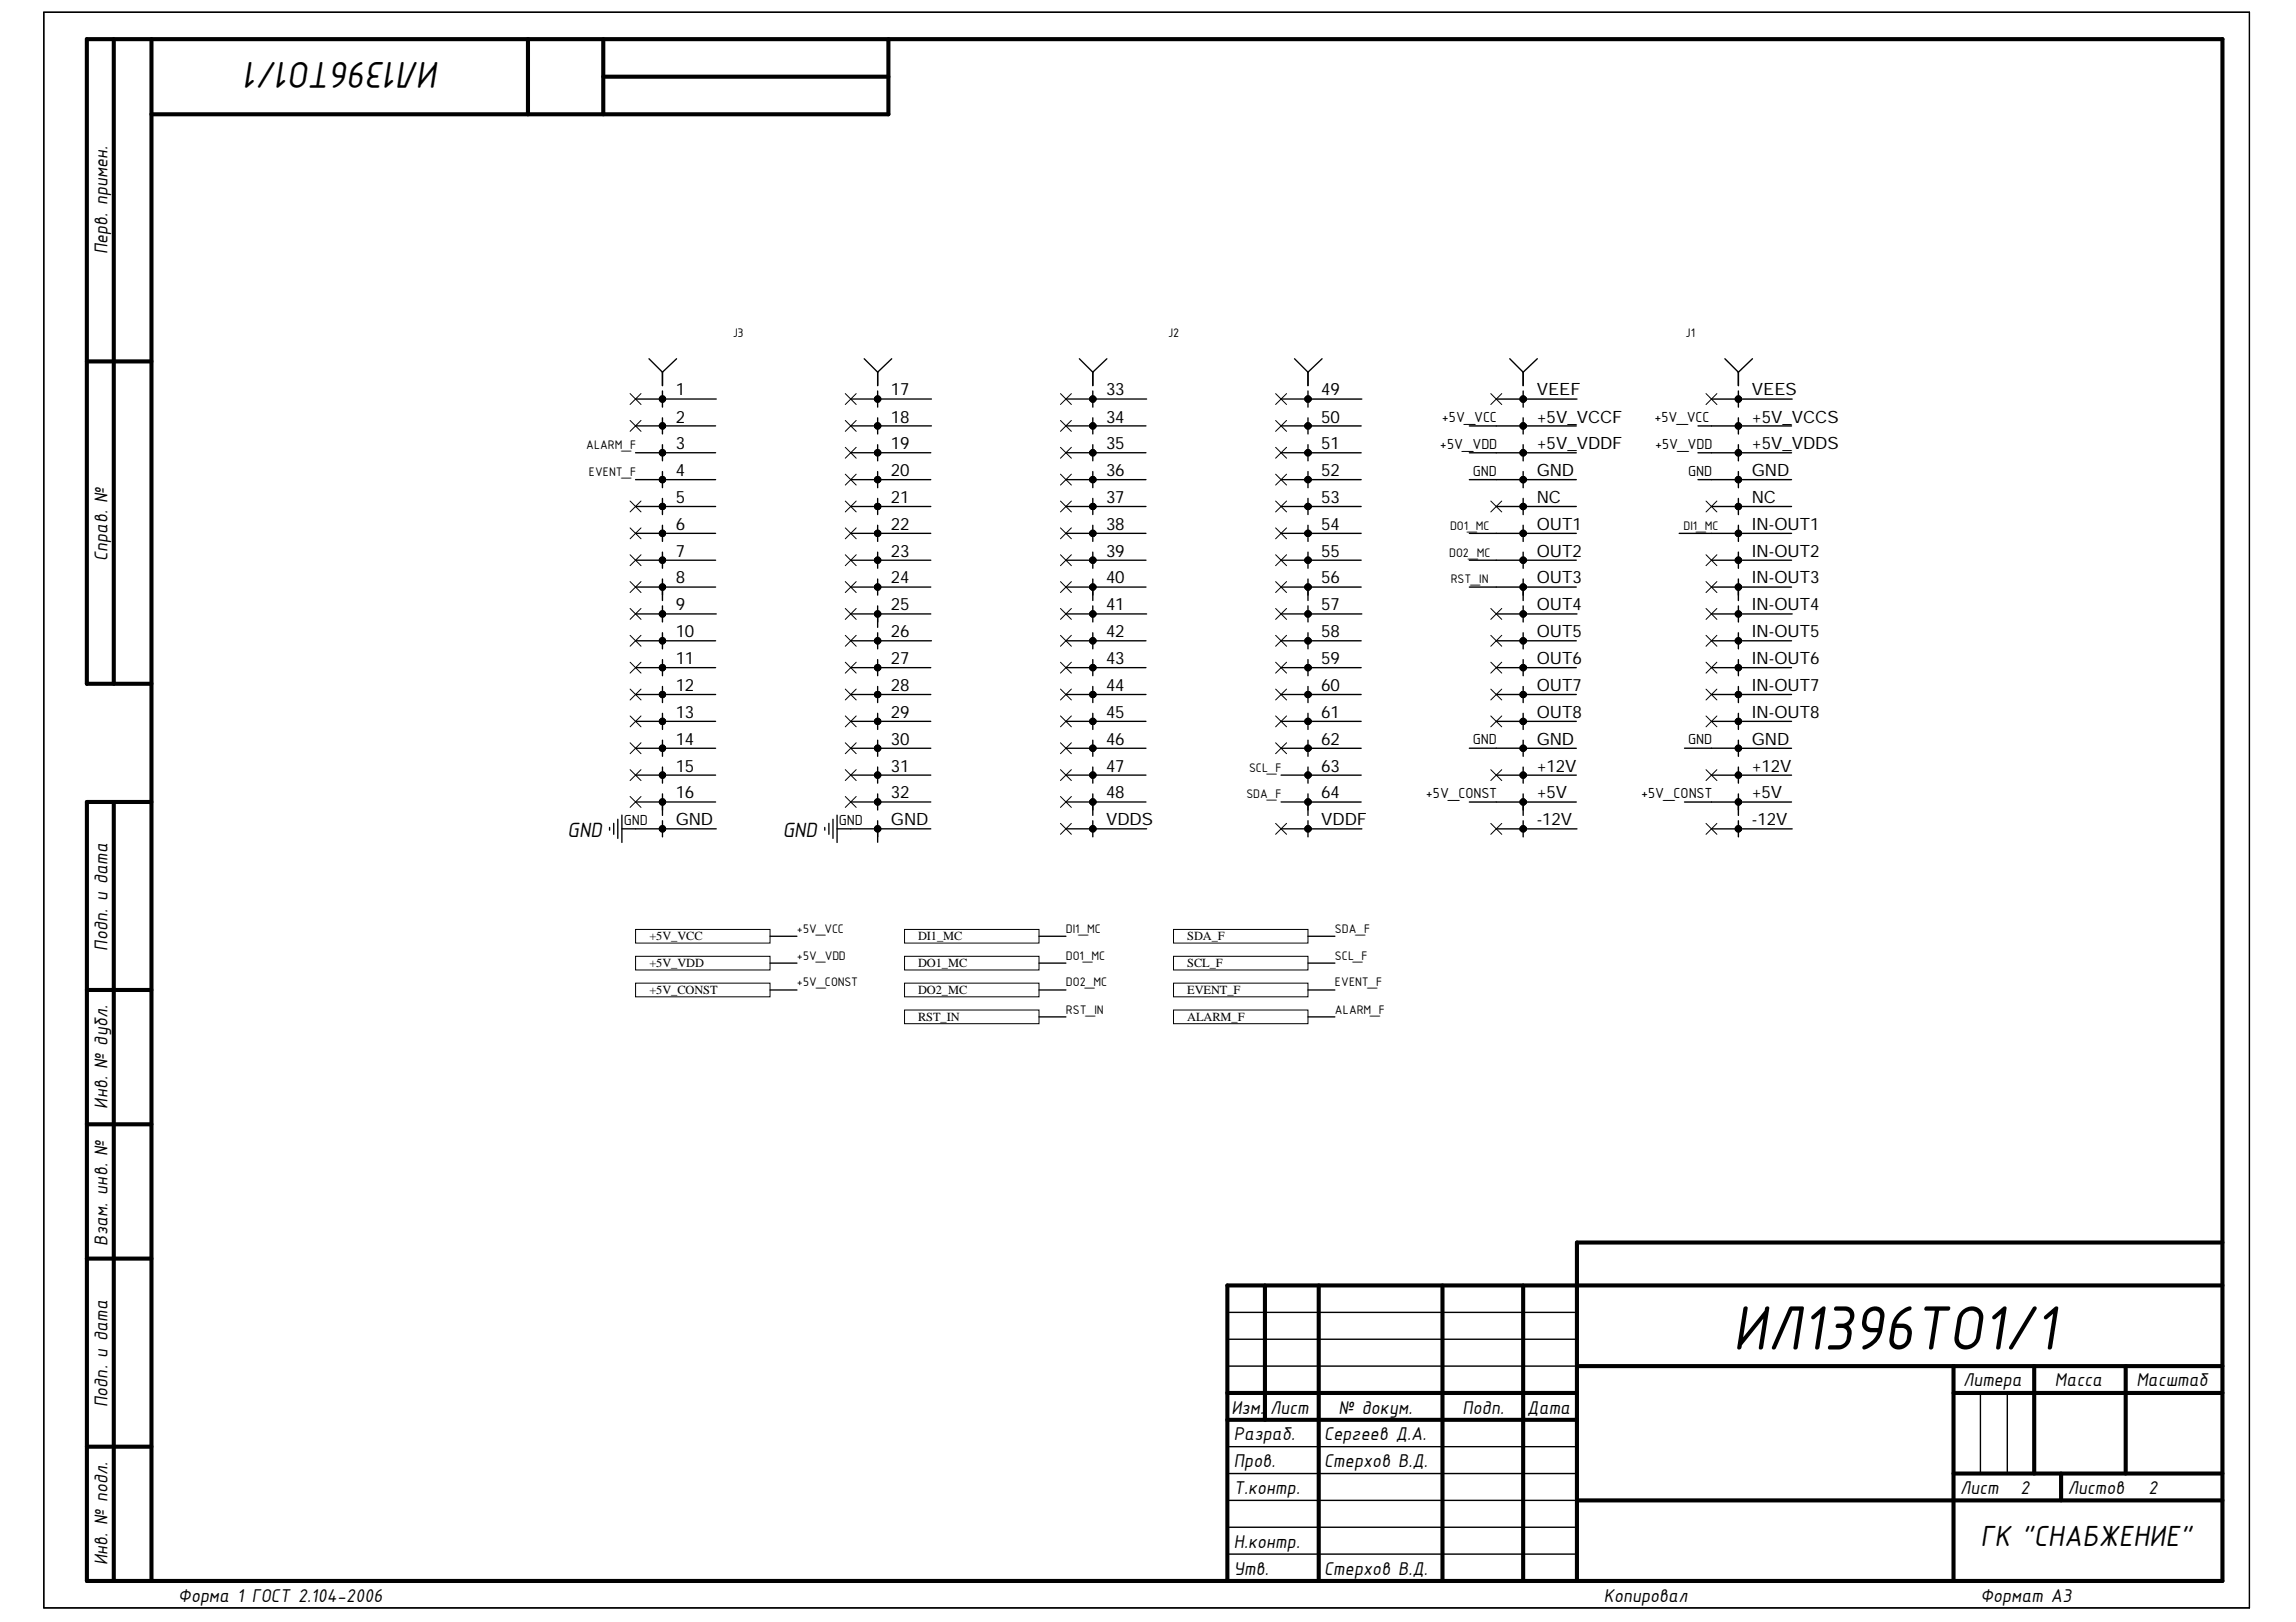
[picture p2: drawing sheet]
<svg xmlns="http://www.w3.org/2000/svg" width="297mm" height="210mm" viewBox="0 0 297 210" stroke-linecap="round" stroke-linejoin="round" font-family="sans-serif">
<defs><g id="words">
<text font-size="8.8" x="224.1" y="174.6">ИЛ1396ТО1/1</text>
<text font-size="5.3" x="56.9" y="8.1" transform="rotate(-180 56.9 8.1)">ИЛ1396ТО1/1</text>
<text font-size="4.1" x="256.2" y="200.1">ГК &quot;СНАБЖЕНИЕ&quot;</text>
<g font-size="2.9">
<text x="73.4" y="108.3">GND</text>
<text x="101.3" y="108.3">GND</text>
</g>
<g font-size="2.6">
<text x="13.9" y="32.9" transform="rotate(-90 13.9 32.9)">Перв. примен.</text>
<text x="13.9" y="72.6" transform="rotate(-90 13.9 72.6)">Справ. №</text>
<text x="13.9" y="123" transform="rotate(-90 13.9 123)">Подп. и дата</text>
<text x="13.9" y="143.5" transform="rotate(-90 13.9 143.5)">Инв. № дубл.</text>
<text x="13.9" y="161.2" transform="rotate(-90 13.9 161.2)">Взам. инв. №</text>
<text x="254" y="179.4">Литера</text>
<text x="265.9" y="179.4">Масса</text>
<text x="276.4" y="179.4">Масштаб</text>
<text x="13.9" y="182.1" transform="rotate(-90 13.9 182.1)">Подп. и дата</text>
<text x="159.3" y="182.9">Изм.</text>
<text x="164.3" y="182.9">Лист</text>
<text x="173.2" y="182.9">№ докум.</text>
<text x="189.2" y="182.9">Подп.</text>
<text x="197.6" y="182.9">Дата</text>
<text x="159.6" y="186.4">Разраб.</text>
<text x="159.6" y="189.9">Пров.</text>
<text x="171.3" y="186.4">Сергеев Д.А.</text>
<text x="171.3" y="189.9">Стерхов В.Д.</text>
<text x="159.6" y="193.4">Т.контр.</text>
<text x="253.6" y="193.4">Лист</text>
<text x="261.4" y="193.4">2</text>
<text x="267.5" y="193.4">Листов</text>
<text x="278" y="193.4">2</text>
<text x="13.9" y="202.5" transform="rotate(-90 13.9 202.5)">Инв. № подл.</text>
<text x="159.6" y="200.3">Н.контр.</text>
<text x="159.6" y="203.8">Утв.</text>
<text x="171.3" y="203.8">Стерхов В.Д.</text>
<text x="23.1" y="207.3">Форма 1 ГОСТ 2.104-2006</text>
<text x="207.5" y="207.3">Копировал</text>
<text x="256.2" y="207.3">Формат А3</text>
</g>
<g font-size="2.2">
<text x="87.4" y="51.2">1</text>
<text x="115.3" y="51.2">17</text>
<text x="143.1" y="51.2">33</text>
<text x="170.9" y="51.2">49</text>
<text x="198.8" y="51.2">VEEF</text>
<text x="226.6" y="51.2">VEES</text>
<text x="87.4" y="58.1">3</text>
<text x="87.4" y="54.7">2</text>
<text x="115.3" y="58.1">19</text>
<text x="115.3" y="54.7">18</text>
<text x="143.1" y="58.1">35</text>
<text x="143.1" y="54.7">34</text>
<text x="170.9" y="58.1">51</text>
<text x="170.9" y="54.7">50</text>
<text x="198.8" y="58.1">+5V_VDDF</text>
<text x="198.8" y="54.7">+5V_VCCF</text>
<text x="226.6" y="58.1">+5V_VDDS</text>
<text x="226.6" y="54.7">+5V_VCCS</text>
<text x="87.4" y="61.6">4</text>
<text x="87.4" y="65.1">5</text>
<text x="115.3" y="61.6">20</text>
<text x="115.3" y="65.1">21</text>
<text x="143.1" y="61.6">36</text>
<text x="143.1" y="65.1">37</text>
<text x="170.9" y="61.6">52</text>
<text x="170.9" y="65.1">53</text>
<text x="198.8" y="61.6">GND</text>
<text x="198.8" y="65.1">NC</text>
<text x="226.6" y="61.6">GND</text>
<text x="226.6" y="65.1">NC</text>
<text x="87.4" y="68.6">6</text>
<text x="115.3" y="68.6">22</text>
<text x="143.1" y="68.6">38</text>
<text x="170.9" y="68.6">54</text>
<text x="198.8" y="68.6">OUT1</text>
<text x="226.6" y="68.6">IN-OUT1</text>
<text x="87.4" y="75.5">8</text>
<text x="87.4" y="72">7</text>
<text x="115.3" y="72">23</text>
<text x="115.3" y="75.5">24</text>
<text x="143.1" y="75.5">40</text>
<text x="143.1" y="72">39</text>
<text x="170.9" y="75.5">56</text>
<text x="170.9" y="72">55</text>
<text x="198.8" y="75.5">OUT3</text>
<text x="198.8" y="72">OUT2</text>
<text x="226.6" y="75.5">IN-OUT3</text>
<text x="226.6" y="72">IN-OUT2</text>
<text x="87.4" y="82.5">10</text>
<text x="87.4" y="79">9</text>
<text x="115.3" y="79">25</text>
<text x="115.3" y="82.5">26</text>
<text x="143.1" y="82.5">42</text>
<text x="143.1" y="79">41</text>
<text x="170.9" y="82.5">58</text>
<text x="170.9" y="79">57</text>
<text x="198.8" y="82.5">OUT5</text>
<text x="198.8" y="79">OUT4</text>
<text x="226.6" y="82.5">IN-OUT5</text>
<text x="226.6" y="79">IN-OUT4</text>
<text x="87.4" y="85.9">11</text>
<text x="87.4" y="89.4">12</text>
<text x="115.3" y="89.4">28</text>
<text x="115.3" y="85.9">27</text>
<text x="143.1" y="85.9">43</text>
<text x="143.1" y="89.4">44</text>
<text x="170.9" y="85.9">59</text>
<text x="170.9" y="89.4">60</text>
<text x="198.8" y="85.9">OUT6</text>
<text x="198.8" y="89.4">OUT7</text>
<text x="226.6" y="85.9">IN-OUT6</text>
<text x="226.6" y="89.4">IN-OUT7</text>
<text x="87.4" y="92.9">13</text>
<text x="115.3" y="92.9">29</text>
<text x="143.1" y="92.9">45</text>
<text x="170.9" y="92.9">61</text>
<text x="198.8" y="92.9">OUT8</text>
<text x="226.6" y="92.9">IN-OUT8</text>
<text x="87.4" y="96.4">14</text>
<text x="87.4" y="99.8">15</text>
<text x="115.3" y="99.8">31</text>
<text x="115.3" y="96.4">30</text>
<text x="143.1" y="96.4">46</text>
<text x="143.1" y="99.8">47</text>
<text x="170.9" y="96.4">62</text>
<text x="170.9" y="99.8">63</text>
<text x="198.8" y="96.4">GND</text>
<text x="198.8" y="99.8">+12V</text>
<text x="226.6" y="96.4">GND</text>
<text x="226.6" y="99.8">+12V</text>
<text x="87.4" y="103.3">16</text>
<text x="87.4" y="106.8">GND</text>
<text x="115.3" y="106.8">GND</text>
<text x="115.3" y="103.3">32</text>
<text x="143.1" y="103.3">48</text>
<text x="143.1" y="106.8">VDDS</text>
<text x="170.9" y="103.3">64</text>
<text x="170.9" y="106.8">VDDF</text>
<text x="198.8" y="103.3">+5V</text>
<text x="198.8" y="106.8">-12V</text>
<text x="226.6" y="103.3">+5V</text>
<text x="226.6" y="106.8">-12V</text>
</g>
<g font-size="2">
<text x="186.3" y="58.1">+5V_VDD</text>
<text x="186.5" y="54.6">+5V_VCC</text>
<text x="214" y="54.6">+5V_VCC</text>
<text x="214.1" y="58.1">+5V_VDD</text>
<text x="190.6" y="61.6">GND</text>
<text x="218.4" y="61.6">GND</text>
<text x="190.6" y="96.3">GND</text>
<text x="218.4" y="96.3">GND</text>
<text x="80.7" y="106.7">GND</text>
<text x="108.5" y="106.7">GND</text>
<text x="184.5" y="103.3">+5V_CONST</text>
<text x="212.3" y="103.3">+5V_CONST</text>
</g>
<g font-size="1.7">
<text x="94.8" y="43.6">J3</text>
<text x="151.1" y="43.6">J2</text>
<text x="218.1" y="43.6">J1</text>
<text x="75.8" y="58.1">ALARM_F</text>
<text x="76.2" y="61.6">EVENT_F</text>
<text x="187.6" y="68.6">DO1_MC</text>
<text x="217.8" y="68.6">DI1_MC</text>
<text x="187.5" y="72">DO2_MC</text>
<text x="187.7" y="75.5">RST_IN</text>
<text x="161.6" y="99.8">SCL_F</text>
<text x="161.2" y="103.3">SDA_F</text>
<text x="103.1" y="120.7">+5V_VCC</text>
<text x="103.1" y="124.2">+5V_VDD</text>
<text x="137.9" y="120.7">DI1_MC</text>
<text x="137.9" y="124.2">DO1_MC</text>
<text x="172.7" y="124.2">SCL_F</text>
<text x="172.7" y="120.7">SDA_F</text>
<text x="103.1" y="127.7">+5V_CONST</text>
<text x="137.9" y="127.7">DO2_MC</text>
<text x="137.9" y="131.2">RST_IN</text>
<text x="172.7" y="131.2">ALARM_F</text>
<text x="172.7" y="127.7">EVENT_F</text>
</g>
<g font-size="1.6">
<text x="84" y="121.7">+5V_VCC</text>
<text x="84" y="125.2">+5V_VDD</text>
<text x="118.8" y="121.7">DI1_MC</text>
<text x="118.8" y="125.2">DO1_MC</text>
<text x="153.6" y="121.7">SDA_F</text>
<text x="153.6" y="125.2">SCL_F</text>
<text x="84" y="128.7">+5V_CONST</text>
<text x="118.8" y="128.7">DO2_MC</text>
<text x="153.6" y="128.7">EVENT_F</text>
<text x="118.8" y="132.1">RST_IN</text>
<text x="153.6" y="132.1">ALARM_F</text>
</g>
</g></defs>
<g fill="none" stroke="#000" stroke-width=".13">
<path d="M5.7 1.6h285.3v206.5h-285.3zM109.4 57.9l1.4 1.4M109.4 50.9l1.4 1.4M109.4 54.4l1.4 1.4M110.8 57.9l-1.4 1.4M110.8 50.9l-1.4 1.4M110.8 54.4l-1.4 1.4M137.2 50.9l1.4 1.4M137.2 54.4l1.4 1.4M137.2 57.9l1.4 1.4M138.6 50.9l-1.4 1.4M138.6 54.4l-1.4 1.4"/>
<path d="M138.6 57.9l-1.4 1.4M165 50.9l1.4 1.4M165 54.4l1.4 1.4M165 57.9l1.4 1.4M166.4 50.9l-1.4 1.4M166.4 54.4l-1.4 1.4M166.4 57.9l-1.4 1.4M192.9 50.9l1.4 1.5M194.3 50.9l-1.4 1.5M220.7 50.9l1.4 1.5M222.1 50.9l-1.4 1.5M81.5 68.3l1.4 1.4"/>
<path d="M81.5 71.8l1.4 1.4M81.5 75.3l1.4 1.4M81.5 78.7l1.4 1.5M81.5 64.8l1.4 1.4M82.9 68.3l-1.4 1.4M82.9 71.8l-1.4 1.4M82.9 75.3l-1.4 1.4M82.9 78.7l-1.4 1.5M82.9 64.8l-1.4 1.4M109.4 61.4l1.4 1.4M109.4 64.8l1.4 1.4M109.4 68.3l1.4 1.4"/>
<path d="M109.4 71.8l1.4 1.4M109.4 75.3l1.4 1.4M109.4 78.7l1.4 1.5M110.8 61.4l-1.4 1.4M110.8 64.8l-1.4 1.4M110.8 68.3l-1.4 1.4M110.8 71.8l-1.4 1.4M110.8 75.3l-1.4 1.4M110.8 78.7l-1.4 1.5M137.2 61.4l1.4 1.4M137.2 64.8l1.4 1.4M137.2 68.3l1.4 1.4"/>
<path d="M137.2 71.8l1.4 1.4M137.2 75.3l1.4 1.4M137.2 78.7l1.4 1.5M138.6 61.4l-1.4 1.4M138.6 64.8l-1.4 1.4M138.6 68.3l-1.4 1.4M138.6 71.8l-1.4 1.4M138.6 75.3l-1.4 1.4M138.6 78.7l-1.4 1.5M165 61.4l1.4 1.4M165 64.8l1.4 1.4M165 68.3l1.4 1.4"/>
<path d="M165 71.8l1.4 1.4M165 75.3l1.4 1.4M165 78.7l1.4 1.5M166.4 61.4l-1.4 1.4M166.4 64.8l-1.4 1.4M166.4 68.3l-1.4 1.4M166.4 71.8l-1.4 1.4M166.4 75.3l-1.4 1.4M166.4 78.7l-1.4 1.5M192.9 64.8l1.4 1.5M192.9 78.7l1.4 1.5M194.3 64.8l-1.4 1.5"/>
<path d="M194.3 78.7l-1.4 1.5M220.7 64.8l1.4 1.5M220.7 71.8l1.4 1.4M220.7 75.3l1.4 1.4M220.7 78.7l1.4 1.5M222.1 64.8l-1.4 1.5M222.1 71.8l-1.4 1.4M222.1 75.3l-1.4 1.4M222.1 78.7l-1.4 1.5M81.5 82.2l1.4 1.4M81.5 99.6l1.4 1.4M81.5 96.1l1.4 1.4"/>
<path d="M81.5 92.6l1.4 1.5M81.5 89.2l1.4 1.4M81.5 85.7l1.4 1.4M82.9 85.7l-1.4 1.4M82.9 89.2l-1.4 1.4M82.9 92.6l-1.4 1.5M82.9 96.1l-1.4 1.4M82.9 82.2l-1.4 1.4M82.9 99.6l-1.4 1.4M109.4 99.6l1.4 1.4M109.4 82.2l1.4 1.4M109.4 85.7l1.4 1.4"/>
<path d="M109.4 89.2l1.4 1.4M109.4 92.6l1.4 1.5M109.4 96.1l1.4 1.4M110.8 99.6l-1.4 1.4M110.8 82.2l-1.4 1.4M110.8 85.7l-1.4 1.4M110.8 89.2l-1.4 1.4M110.8 92.6l-1.4 1.5M110.8 96.1l-1.4 1.4M137.2 99.6l1.4 1.4M137.2 82.2l1.4 1.4M137.2 89.2l1.4 1.4"/>
<path d="M137.2 92.6l1.4 1.5M137.2 96.1l1.4 1.4M137.2 85.7l1.4 1.4M138.6 99.6l-1.4 1.4M138.6 82.2l-1.4 1.4M138.6 89.2l-1.4 1.4M138.6 92.6l-1.4 1.5M138.6 96.1l-1.4 1.4M138.6 85.7l-1.4 1.4M165 92.6l1.4 1.5M165 96.1l1.4 1.4M165 82.2l1.4 1.4"/>
<path d="M165 85.7l1.4 1.4M165 89.2l1.4 1.4M166.4 92.6l-1.4 1.5M166.4 96.1l-1.4 1.4M166.4 82.2l-1.4 1.4M166.4 85.7l-1.4 1.4M166.4 89.2l-1.4 1.4M192.9 82.2l1.4 1.4M192.9 85.7l1.4 1.4M192.9 89.2l1.4 1.4M192.9 92.7l1.4 1.4M192.9 99.6l1.4 1.4"/>
<path d="M194.3 82.2l-1.4 1.4M194.3 85.7l-1.4 1.4M194.3 89.2l-1.4 1.4M194.3 92.7l-1.4 1.4M194.3 99.6l-1.4 1.4M220.7 82.2l1.4 1.4M220.7 85.7l1.4 1.4M220.7 89.2l1.4 1.4M220.7 92.7l1.4 1.4M220.7 99.6l1.4 1.4M222.1 82.2l-1.4 1.4M222.1 85.7l-1.4 1.4"/>
<path d="M222.1 89.2l-1.4 1.4M222.1 92.7l-1.4 1.4M222.1 99.6l-1.4 1.4M81.5 103.1l1.4 1.4M82.9 103.1l-1.4 1.4M109.4 103.1l1.4 1.4M110.8 103.1l-1.4 1.4M137.2 103.1l1.4 1.4M137.2 106.6l1.4 1.4M138.6 103.1l-1.4 1.4M138.6 106.6l-1.4 1.4M165 106.6l1.4 1.4"/>
<path d="M166.4 106.6l-1.4 1.4M192.9 106.6l1.4 1.4M194.3 106.6l-1.4 1.4M220.7 106.6l1.4 1.4M222.1 106.6l-1.4 1.4"/>
</g>
<g fill="none" stroke="#000" stroke-width=".53">
<path d="M11.2 5.1v83.4h8.4M11.2 5.1h276.3v199.5h-276.3v-100.8M14.7 5.1v83.4M19.6 5.1v199.5M68.3 5.1v9.7M78 5.1v9.7M78 9.9h36.9M114.9 5.1v9.7h-95.3M11.2 46.8h8.4M11.2 103.8h8.4M14.7 103.8v100.8M11.2 128.1h8.4"/>
<path d="M11.2 145.5h8.4M11.2 162.9h8.4M163.6 166.4v17.3M170.6 166.4v38.2M186.6 166.4v38.2M197.1 166.4v38.2M204 176.8h83.5M252.7 176.8v27.8M263.2 176.8v13.9M275 176.8v13.9M287.5 166.4h-128.7v38.2M287.5 160.8h-83.5v43.8"/>
<path d="M11.2 187.2h8.4M158.8 180.3h45.2M158.8 183.7h45.2M204 194.2h83.5M252.7 190.7h34.8M252.7 180.3h34.8M266.6 190.7v3.5"/>
<circle cx="85.7" cy="51.6" r=".21"/>
<circle cx="85.7" cy="55.1" r=".21"/>
<circle cx="85.7" cy="58.6" r=".21"/>
<circle cx="113.5" cy="51.6" r=".21"/>
<circle cx="113.5" cy="58.6" r=".21"/>
<circle cx="113.5" cy="55.1" r=".21"/>
<circle cx="141.4" cy="51.6" r=".21"/>
<circle cx="141.4" cy="58.6" r=".21"/>
<circle cx="141.4" cy="55.1" r=".21"/>
<circle cx="169.2" cy="51.6" r=".21"/>
<circle cx="169.2" cy="58.6" r=".21"/>
<circle cx="169.2" cy="55.1" r=".21"/>
<circle cx="197.1" cy="51.6" r=".21"/>
<circle cx="197.1" cy="58.6" r=".21"/>
<circle cx="197.1" cy="55.1" r=".21"/>
<circle cx="224.9" cy="55.1" r=".21"/>
<circle cx="224.9" cy="58.6" r=".21"/>
<circle cx="224.9" cy="51.6" r=".21"/>
<circle cx="85.7" cy="62.1" r=".21"/>
<circle cx="85.7" cy="65.5" r=".21"/>
<circle cx="85.7" cy="79.4" r=".21"/>
<circle cx="85.7" cy="72.5" r=".21"/>
<circle cx="85.7" cy="69" r=".21"/>
<circle cx="85.7" cy="76" r=".21"/>
<circle cx="113.5" cy="79.5" r=".21"/>
<circle cx="113.5" cy="62.1" r=".21"/>
<circle cx="113.5" cy="65.5" r=".21"/>
<circle cx="113.5" cy="69" r=".21"/>
<circle cx="113.5" cy="76" r=".21"/>
<circle cx="113.5" cy="72.5" r=".21"/>
<circle cx="141.4" cy="79.5" r=".21"/>
<circle cx="141.4" cy="62.1" r=".21"/>
<circle cx="141.4" cy="65.5" r=".21"/>
<circle cx="141.4" cy="69" r=".21"/>
<circle cx="141.4" cy="76" r=".21"/>
<circle cx="141.4" cy="72.5" r=".21"/>
<circle cx="169.2" cy="76" r=".21"/>
<circle cx="169.2" cy="69" r=".21"/>
<circle cx="169.2" cy="72.5" r=".21"/>
<circle cx="169.2" cy="79.5" r=".21"/>
<circle cx="169.2" cy="62.1" r=".21"/>
<circle cx="169.2" cy="65.5" r=".21"/>
<circle cx="197.1" cy="79.5" r=".21"/>
<circle cx="197.1" cy="62.1" r=".21"/>
<circle cx="197.1" cy="72.5" r=".21"/>
<circle cx="197.1" cy="69" r=".21"/>
<circle cx="197.1" cy="76" r=".21"/>
<circle cx="197.1" cy="65.5" r=".21"/>
<circle cx="224.9" cy="65.5" r=".21"/>
<circle cx="224.9" cy="69" r=".21"/>
<circle cx="224.9" cy="76" r=".21"/>
<circle cx="224.9" cy="62.1" r=".21"/>
<circle cx="224.9" cy="72.5" r=".21"/>
<circle cx="224.9" cy="79.5" r=".21"/>
<circle cx="85.7" cy="82.9" r=".21"/>
<circle cx="85.7" cy="93.4" r=".21"/>
<circle cx="85.7" cy="89.9" r=".21"/>
<circle cx="85.7" cy="86.4" r=".21"/>
<circle cx="85.7" cy="96.8" r=".21"/>
<circle cx="113.5" cy="82.9" r=".21"/>
<circle cx="113.5" cy="93.4" r=".21"/>
<circle cx="113.5" cy="89.9" r=".21"/>
<circle cx="113.5" cy="86.4" r=".21"/>
<circle cx="113.5" cy="96.8" r=".21"/>
<circle cx="141.4" cy="93.4" r=".21"/>
<circle cx="141.4" cy="82.9" r=".21"/>
<circle cx="141.4" cy="89.9" r=".21"/>
<circle cx="141.4" cy="86.4" r=".21"/>
<circle cx="141.4" cy="96.8" r=".21"/>
<circle cx="169.2" cy="93.4" r=".21"/>
<circle cx="169.2" cy="82.9" r=".21"/>
<circle cx="169.2" cy="89.9" r=".21"/>
<circle cx="169.2" cy="86.4" r=".21"/>
<circle cx="169.2" cy="96.8" r=".21"/>
<circle cx="197.1" cy="82.9" r=".21"/>
<circle cx="197.1" cy="93.4" r=".21"/>
<circle cx="197.1" cy="86.4" r=".21"/>
<circle cx="197.1" cy="89.9" r=".21"/>
<circle cx="197.1" cy="96.8" r=".21"/>
<circle cx="224.9" cy="82.9" r=".21"/>
<circle cx="224.9" cy="93.4" r=".21"/>
<circle cx="224.9" cy="86.4" r=".21"/>
<circle cx="224.9" cy="89.9" r=".21"/>
<circle cx="224.9" cy="96.8" r=".21"/>
<circle cx="85.7" cy="107.3" r=".21"/>
<circle cx="85.7" cy="103.8" r=".21"/>
<circle cx="85.7" cy="100.3" r=".21"/>
<circle cx="113.5" cy="100.3" r=".21"/>
<circle cx="113.5" cy="107.3" r=".21"/>
<circle cx="113.5" cy="103.8" r=".21"/>
<circle cx="141.4" cy="100.3" r=".21"/>
<circle cx="141.4" cy="107.3" r=".21"/>
<circle cx="141.4" cy="103.8" r=".21"/>
<circle cx="169.2" cy="107.3" r=".21"/>
<circle cx="169.2" cy="103.8" r=".21"/>
<circle cx="169.2" cy="100.3" r=".21"/>
<circle cx="197.1" cy="100.3" r=".21"/>
<circle cx="197.1" cy="103.8" r=".21"/>
<circle cx="197.1" cy="107.3" r=".21"/>
<circle cx="224.9" cy="107.3" r=".21"/>
<circle cx="224.9" cy="103.8" r=".21"/>
<circle cx="224.9" cy="100.3" r=".21"/>
</g>
<g fill="none" stroke="#000" stroke-width=".18">
<path d="M5.7 1.6h285.3v206.5h-285.3zM82.2 58.6h3.5M82.2 51.6h3.5M82.2 55.1h3.5M84 46.4l1.7 1.8v1.7M85.7 50.6v2.1M85.7 54.1v2.1M85.7 57.5v2.1M169.1 58.6h7M169.1 55.1h7M169.2 51.6h7M190.1 58.6h13.8"/>
<path d="M190.1 55.1h13.8M193.6 51.6h10.4M195.3 46.4l1.8 1.8M197.1 48.2v1.7M197.1 50.6v2.1M197.1 54.1v2.1M197.1 57.5v2.1M198.9 46.4l-1.8 1.8M219.7 58.6h12.1M219.7 55.1h12.1M221.4 51.6h10.5M223.2 46.4l1.7 1.8"/>
<path d="M224.9 48.2v1.7M224.9 50.6v2.1M224.9 54.1v2.1M224.9 57.5v2.1M226.7 46.4l-1.8 1.8M82.2 62.1h3.5M82.2 69h3.5M82.2 65.5h3.5M82.2 76h3.5M82.2 72.5h3.5M82.2 79.4h3.5M85.7 61v2.1"/>
<path d="M85.7 64.5v2.1M85.7 68v2.1M85.7 71.5v2M85.7 74.9v2.8M85.7 78.4v2.1M169.1 62.1h7M169.1 69h7M169.1 65.5h7M169.1 76h7M169.1 72.5h7M169.2 79.4h7M190.1 62.1h13.8"/>
<path d="M190.1 69h13.8M190.1 76h13.8M190.1 72.5h13.8M193.6 65.5h10.3M193.6 79.4h10.4M197.1 61v2.1M197.1 64.5v2.1M197.1 68v2.1M197.1 71.5v2M197.1 74.9v2.8M197.1 78.4v2.1M217.2 69h14.6"/>
<path d="M219.7 62.1h12.1M221.4 65.5h10.4M221.4 76h10.4M221.4 79.4h10.5M221.4 72.5h10.4M224.9 61v2.1M224.9 64.5v2.1M224.9 68v2.1M224.9 71.5v2M224.9 74.9v2.8M224.9 78.4v2.1M82.2 82.9h3.5"/>
<path d="M85.7 81.9v2.1M169.1 82.9h7M169.1 89.9h7M169.1 86.4h7M169.1 96.8h7M169.1 93.4h7M190.1 96.8h13.8M193.6 82.9h10.3M193.6 89.9h10.3M193.6 86.4h10.3M193.6 93.4h10.3M197.1 81.9v2.1"/>
<path d="M197.1 85.4v2M197.1 88.8v2.1M197.1 92.3v2.1M197.1 95.8v2.1M197.1 99.3v2M217.9 96.8h13.9M221.4 82.9h10.4M221.4 89.9h10.4M221.4 86.4h10.4M221.4 93.4h10.4M224.9 81.9v2.1M224.9 85.4v2"/>
<path d="M224.9 88.8v2.1M224.9 92.3v2.1M224.9 95.8v2.1M224.9 99.3v2M169.1 103.8h7M169.1 100.3h7M169.2 107.3h7M190.1 103.8h13.8M193.6 100.3h10.3M193.6 107.3h10.4M197.1 102.7v2.8M197.1 106.2v2.1"/>
<path d="M217.9 103.8h13.9M221.4 100.3h10.4M221.4 107.3h10.5M224.9 102.7v2.8M224.9 106.2v2.1M158.8 176.8h45.2M158.8 173.3h45.2M158.8 169.8h45.2M158.8 187.2h45.2M158.8 194.2h45.2M158.8 190.7h45.2M158.8 197.6h45.2"/>
<path d="M256.2 180.3v10.4M259.7 180.3v10.4M158.8 201.1h45.2"/>
</g>
<g fill="none" stroke="#000" stroke-width=".17">
<path d="M85.6 58.6h7M85.6 55.1h7M85.7 51.6h7M87.5 46.4l-1.8 1.8M110.1 58.6h10.3M110.1 55.1h10.4M110.1 51.6h3.4M111.8 46.4l1.7 1.8M113.5 48.2v1.7M113.5 50.6v2.1M113.5 54.1v2.1M113.5 57.5v2.1"/>
<path d="M113.9 51.6h6.6M115.4 46.4l-1.9 1.8M137.9 58.6h10.4M137.9 55.1h10.4M137.9 51.6h10.4M139.6 46.4l1.8 1.8M141.4 48.2v1.7M141.4 50.6v2.1M141.4 54.1v2.1M141.4 57.5v2.1M143.2 46.4l-1.8 1.8M165.7 58.6h3.5"/>
<path d="M165.7 55.1h3.5M165.7 51.6h3.5M167.5 46.4l1.7 1.8M169.2 48.2v1.7M169.2 50.6v2.1M169.2 54.1v2.1M169.2 57.5v2.1M171 46.4l-1.8 1.8M85.6 62.1h7M85.6 69h7M85.6 65.5h7M85.6 76h7"/>
<path d="M85.6 72.5h7M85.7 79.4h7M110.1 62.1h10.3M110.1 69h10.3M110.1 65.5h10.3M110.1 76h10.3M110.1 72.5h10.3M110.1 79.4h10.3M113.5 61v2.1M113.5 64.5v2.1M113.5 68v2.1M113.5 71.5v2"/>
<path d="M113.5 74.9v2.1M113.5 78.4v2.8M137.9 62.1h10.4M137.9 69h10.4M137.9 65.5h10.4M137.9 76h10.4M137.9 72.5h10.4M137.9 79.4h10.4M141.4 61v2.1M141.4 64.5v2.1M141.4 68v2.1M141.4 71.5v2"/>
<path d="M141.4 74.9v2.8M141.4 78.4v2.1M165.7 62.1h3.5M165.7 69h3.5M165.7 65.5h3.5M165.7 76h3.5M165.7 72.5h3.5M165.7 79.4h3.5M169.2 61v2.1M169.2 64.5v2.1M169.2 68v2.1M169.2 71.5v2"/>
<path d="M169.2 74.9v2.8M169.2 78.4v2.1M82.2 89.9h10.4M82.2 86.4h10.4M82.2 96.8h10.4M82.2 93.4h10.4M85.6 82.9h7M85.7 85.4v2M85.7 88.8v2.1M85.7 92.3v2.1M85.7 95.8v2.1M85.7 99.3v2"/>
<path d="M110.1 89.9h10.3M110.1 86.4h10.3M110.1 82.9h10.4M110.1 96.8h10.3M110.1 93.4h10.3M113.5 81.9v2.1M113.5 85.4v2M113.5 88.8v2.1M113.5 92.3v2.1M113.5 95.8v2.1M113.5 99.3v2M137.9 89.9h10.4"/>
<path d="M137.9 86.4h10.4M137.9 82.9h10.4M137.9 96.8h10.4M137.9 93.4h10.4M141.4 81.9v2.1M141.4 85.4v2M141.4 88.8v2.1M141.4 92.3v2.1M141.4 95.8v2.1M141.4 99.3v2M165.7 89.9h3.5M165.7 86.4h3.5"/>
<path d="M165.7 82.9h3.5M165.7 96.8h3.5M165.7 93.4h3.5M169.2 81.9v2.1M169.2 85.4v2M169.2 88.8v2.1M169.2 92.3v2.1M169.2 95.8v2.1M169.2 99.3v2M78.9 107.1v.3M79.4 106.6v1.4M79.9 106v2.5"/>
<path d="M80.5 107.3h12.2M80.5 105.5v3.5M82.2 103.8h10.4M82.2 100.3h10.4M85.7 102.7v2.8M85.7 106.2v2.1M106.7 107.1v.3M107.2 106.6v1.4M107.8 106v2.5M108.3 107.3h12.1M108.3 105.5v3.5M110.1 103.8h10.3"/>
<path d="M110.1 100.3h10.3M113.5 102.7v2.1M113.5 106.2v2.8M137.9 103.8h10.4M137.9 100.3h10.4M137.9 107.3h10.4M141.4 102.7v2.8M141.4 106.2v2.1M165.7 103.8h3.5M165.7 100.3h3.5M165.7 107.3h3.5M169.2 102.7v2.8"/>
<path d="M169.2 106.2v2.1"/>
</g>
<path d="M82.2 120.3h17.4v1.7h-17.4z" fill-rule="evenodd" fill="#fff"/>
<path d="M82.2 120.3h17.4v1.7h-17.4z" fill="none" stroke="#000" stroke-width=".13"/>
<path d="M82.2 123.8h17.4v1.7h-17.4z" fill-rule="evenodd" fill="#fff"/>
<path d="M82.2 123.8h17.4v1.7h-17.4z" fill="none" stroke="#000" stroke-width=".13"/>
<path d="M117 120.3h17.4v1.7h-17.4z" fill-rule="evenodd" fill="#fff"/>
<path d="M117 120.3h17.4v1.7h-17.4z" fill="none" stroke="#000" stroke-width=".13"/>
<path d="M117 123.8h17.4v1.7h-17.4z" fill-rule="evenodd" fill="#fff"/>
<path d="M117 123.8h17.4v1.7h-17.4z" fill="none" stroke="#000" stroke-width=".13"/>
<path d="M117 127.2h17.4v1.8h-17.4z" fill-rule="evenodd" fill="#fff"/>
<path d="M117 127.2h17.4v1.8h-17.4z" fill="none" stroke="#000" stroke-width=".13"/>
<path d="M99.6 121.2h3.5M99.6 124.6h3.5M134.4 121.2h3.5M134.4 124.6h3.5M134.4 128.1h3.5" fill="none" stroke="#000" stroke-width=".17"/>
<path d="M82.2 127.2h17.4v1.8h-17.4z" fill-rule="evenodd" fill="#fff"/>
<path d="M82.2 127.2h17.4v1.8h-17.4z" fill="none" stroke="#000" stroke-width=".13"/>
<path d="M99.6 128.1h3.5" fill="none" stroke="#000" stroke-width=".17"/>
<path d="M117 130.7h17.4v1.8h-17.4z" fill-rule="evenodd" fill="#fff"/>
<path d="M117 130.7h17.4v1.8h-17.4z" fill="none" stroke="#000" stroke-width=".13"/>
<path d="M134.4 131.6h3.5" fill="none" stroke="#000" stroke-width=".17"/>
<path d="M151.8 120.3h17.4v1.7h-17.4z" fill-rule="evenodd" fill="#fff"/>
<path d="M151.8 120.3h17.4v1.7h-17.4z" fill="none" stroke="#000" stroke-width=".13"/>
<path d="M151.8 123.8h17.4v1.7h-17.4z" fill-rule="evenodd" fill="#fff"/>
<path d="M151.8 123.8h17.4v1.7h-17.4z" fill="none" stroke="#000" stroke-width=".13"/>
<path d="M151.8 127.2h17.4v1.8h-17.4z" fill-rule="evenodd" fill="#fff"/>
<path d="M151.8 127.2h17.4v1.8h-17.4z" fill="none" stroke="#000" stroke-width=".13"/>
<path d="M151.8 130.7h17.4v1.8h-17.4z" fill-rule="evenodd" fill="#fff"/>
<path d="M81.5 50.9l1.4 1.4M81.5 54.4l1.4 1.4M82.9 50.9l-1.4 1.4M82.9 54.4l-1.4 1.4M151.8 130.7h17.4v1.8h-17.4z" fill="none" stroke="#000" stroke-width=".13"/>
<path d="M169.2 121.2h3.5M169.2 124.6h3.5M169.2 128.1h3.5M169.2 131.6h3.5" fill="none" stroke="#000" stroke-width=".17"/>
<use href="#words"/>
</svg>
